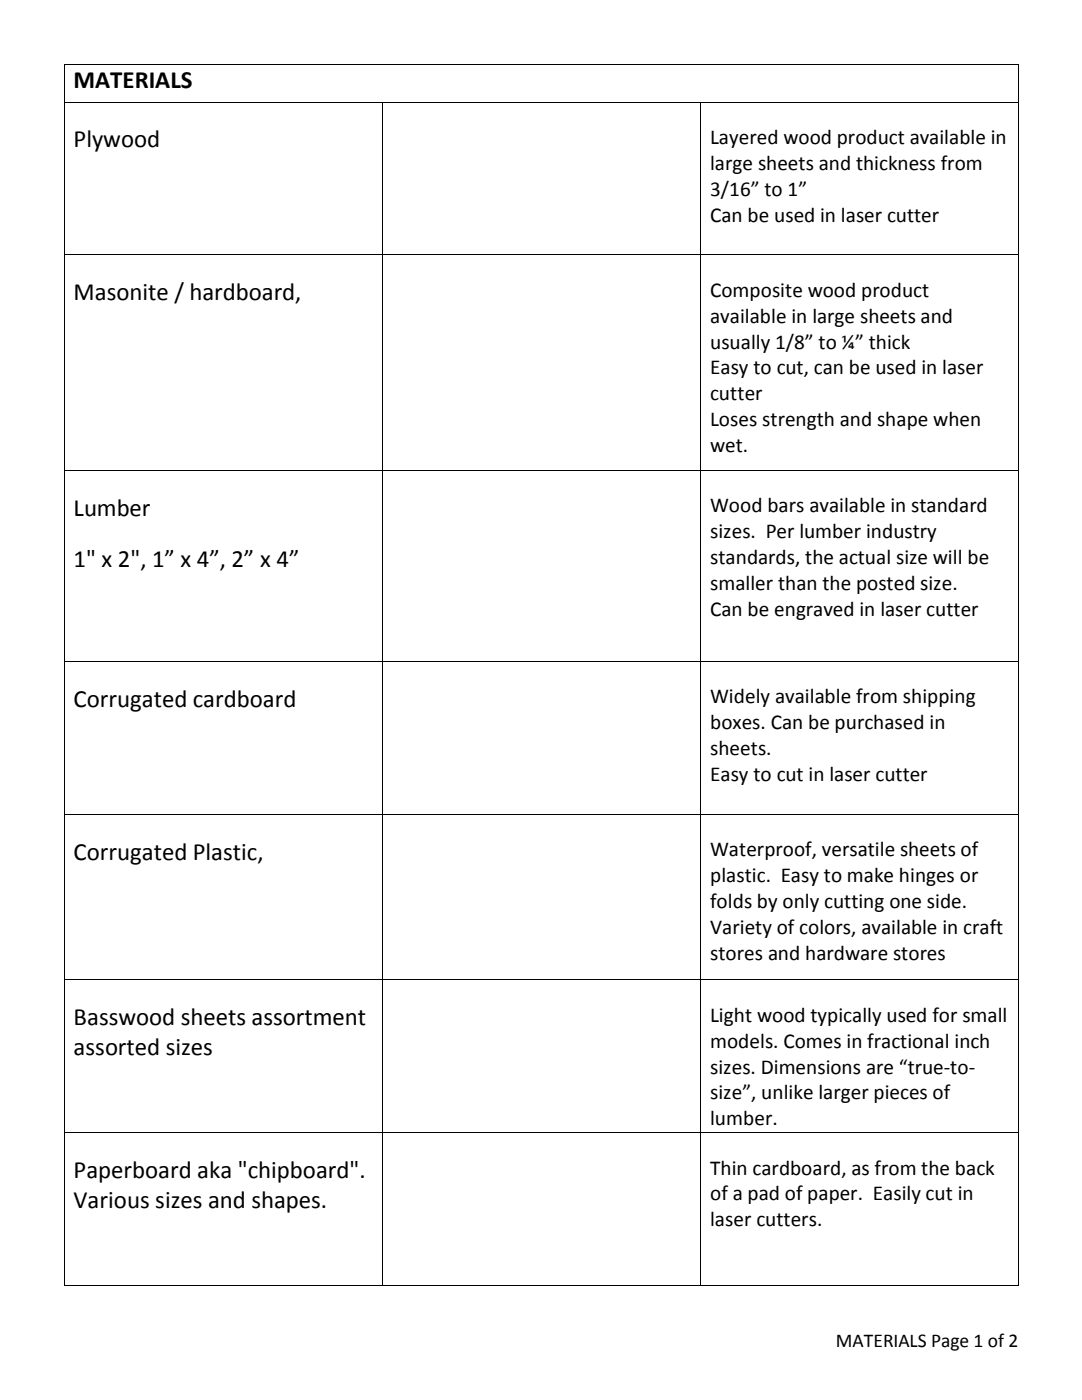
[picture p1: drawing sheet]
<svg xmlns="http://www.w3.org/2000/svg" width="216mm" height="279mm" viewBox="0 0 216 279" stroke-linecap="round" stroke-linejoin="round" font-family="sans-serif">
<defs><g id="words">
<g font-size="5">
<text x="14.7" y="17.6">MATERIALS</text>
<text x="14.7" y="29.4">Plywood</text>
<text x="14.7" y="59.9">Masonite / hardboard,</text>
<text x="14.7" y="103">Lumber</text>
<text x="14.7" y="113.2">1&quot; x 2&quot;, 1” x 4”, 2” x 4”</text>
<text x="14.7" y="141.1">Corrugated cardboard</text>
<text x="14.7" y="171.5">Corrugated Plastic,</text>
<text x="14.7" y="204.6">Basswood sheets assortment</text>
<text x="14.7" y="210.6">assorted sizes</text>
<text x="14.7" y="235.1">Paperboard aka &quot;chipboard&quot;.</text>
<text x="14.7" y="241.1">Various sizes and shapes.</text>
</g>
<g font-size="4.2">
<text x="141.7" y="28.7">Layered wood product available in</text>
<text x="141.7" y="33.9">large sheets and thickness from</text>
<text x="141.7" y="39.1">3/16” to 1”</text>
<text x="141.7" y="44.2">Can be used in laser cutter</text>
<text x="141.7" y="59.2">Composite wood product</text>
<text x="141.7" y="64.4">available in large sheets and</text>
<text x="141.7" y="69.6">usually 1/8” to ¼” thick</text>
<text x="141.7" y="74.7">Easy to cut, can be used in laser</text>
<text x="141.7" y="79.9">cutter</text>
<text x="141.7" y="85.1">Loses strength and shape when</text>
<text x="141.7" y="90.3">wet.</text>
<text x="141.7" y="102.3">Wood bars available in standard</text>
<text x="141.7" y="107.4">sizes. Per lumber industry</text>
<text x="141.7" y="112.6">standards, the actual size will be</text>
<text x="141.7" y="117.8">smaller than the posted size.</text>
<text x="141.7" y="122.9">Can be engraved in laser cutter</text>
<text x="141.7" y="140.4">Widely available from shipping</text>
<text x="141.7" y="145.5">boxes. Can be purchased in</text>
<text x="141.7" y="150.7">sheets.</text>
<text x="141.7" y="155.9">Easy to cut in laser cutter</text>
<text x="141.7" y="170.9">Waterproof, versatile sheets of</text>
<text x="141.7" y="176">plastic. Easy to make hinges or</text>
<text x="141.7" y="181.2">folds by only cutting one side.</text>
<text x="141.7" y="186.4">Variety of colors, available in craft</text>
<text x="141.7" y="191.6">stores and hardware stores</text>
<text x="141.7" y="203.9">Light wood typically used for small</text>
<text x="141.7" y="209.1">models. Comes in fractional inch</text>
<text x="141.7" y="214.2">sizes. Dimensions are “true-to-</text>
<text x="141.7" y="219.4">size”, unlike larger pieces of</text>
<text x="141.7" y="224.6">lumber.</text>
<text x="141.7" y="234.4">Thin cardboard, as from the back</text>
<text x="141.7" y="239.6">of a pad of paper. Easily cut in</text>
<text x="141.7" y="244.7">laser cutters.</text>
</g>
<text font-size="3.9" x="166.8" y="268.8">MATERIALS Page 1 of 2</text>
</g></defs>
<g fill="#000">
<path d="M12.7 12.7h.2v.2h-.2zM203.2 12.7h.2v.2h-.2zM12.7 20.3h.2v.2h-.2zM76.2 20.3h.2v.2h-.2zM139.7 20.3h.2v.2h-.2zM203.2 20.3h.2v.2h-.2zM12.7 50.8h.2v.2h-.2zM76.2 50.8h.2v.2h-.2zM139.7 50.8h.2v.2h-.2zM203.2 50.8h.2v.2h-.2zM12.7 93.9h.2v.1h-.2zM76.2 93.9h.2v.1h-.2z"/>
<path d="M139.7 93.9h.2v.1h-.2zM203.2 93.9h.2v.1h-.2zM12.7 132h.2v.1h-.2zM76.2 132h.2v.1h-.2zM139.7 132h.2v.1h-.2zM203.2 132h.2v.1h-.2zM12.7 162.4h.2v.2h-.2zM76.2 162.4h.2v.2h-.2zM139.7 162.4h.2v.2h-.2zM203.2 162.4h.2v.2h-.2zM12.7 195.5h.2v.1h-.2zM76.2 195.5h.2v.1h-.2z"/>
<path d="M139.7 195.5h.2v.1h-.2zM203.2 195.5h.2v.1h-.2zM12.7 225.9h.2v.2h-.2zM76.2 225.9h.2v.2h-.2zM139.7 225.9h.2v.2h-.2zM203.2 225.9h.2v.2h-.2zM12.7 256.5h.2v.1h-.2zM76.2 256.5h.2v.1h-.2zM139.7 256.5h.2v.1h-.2zM203.2 256.5h.2v.1h-.2z"/>
</g>
<g fill="none" stroke="#000" stroke-width=".2">
<path d="M12.8 12.9v7.4M12.9 12.8h190.3M203.3 12.9v7.4M12.8 20.5v30.3M12.9 20.4h63.3M76.3 20.5v30.3M76.4 20.4h63.3M139.8 20.5v30.3M139.9 20.4h63.3M203.3 20.5v30.3M12.8 51v42.9M12.9 50.9h63.3"/>
<path d="M76.3 51v42.9M76.4 50.9h63.3M139.8 51v42.9M139.9 50.9h63.3M203.3 51v42.9M12.8 94v38M12.9 93.9h63.3M76.3 94v38M76.4 93.9h63.3M139.8 94v38M139.9 93.9h63.3M203.3 94v38"/>
<path d="M12.8 132.1v30.3M12.9 132h63.3M76.3 132.1v30.3M76.4 132h63.3M139.8 132.1v30.3M139.9 132h63.3M203.3 132.1v30.3M12.8 162.6v32.9M12.9 162.5h63.3M76.3 162.6v32.9M76.4 162.5h63.3M139.8 162.6v32.9"/>
<path d="M139.9 162.5h63.3M203.3 162.6v32.9M12.8 195.6v30.3M12.9 195.5h63.3M76.3 195.6v30.3M76.4 195.5h63.3M139.8 195.6v30.3M139.9 195.5h63.3M203.3 195.6v30.3M12.8 226.1v30.4M12.9 226h63.3M76.3 226.1v30.4"/>
<path d="M76.4 226h63.3M139.8 226.1v30.4M139.9 226h63.3M203.3 226.1v30.4M12.9 256.5h63.3M76.4 256.5h63.3M139.9 256.5h63.3"/>
</g>
<use href="#words"/>
</svg>
